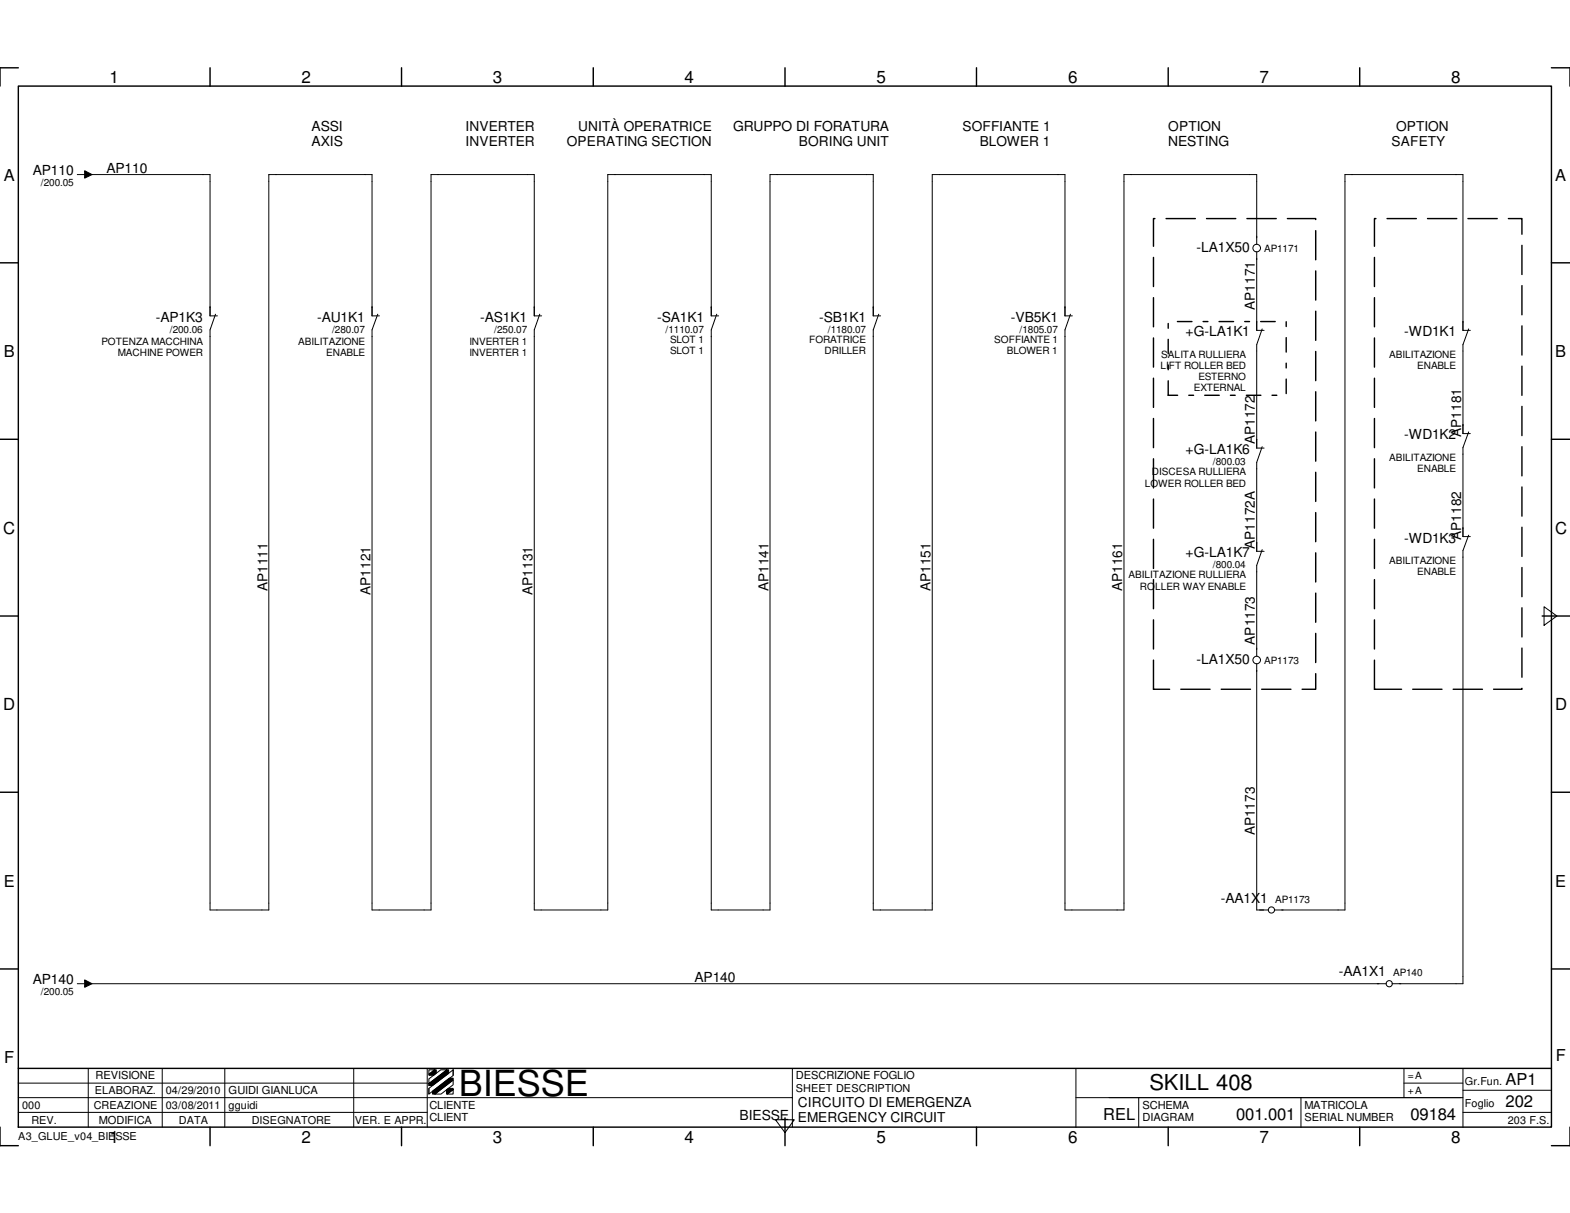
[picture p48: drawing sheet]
<svg xmlns="http://www.w3.org/2000/svg" width="279mm" height="216mm" viewBox="0 0 279 216" stroke-linecap="round" stroke-linejoin="round" font-family="sans-serif">
<defs><g id="words">
<text font-size="6.4" x="81.7" y="195.1">BIESSE</text>
<text font-size="3.9" x="204.6" y="194.1">SKILL 408</text>
<g font-size="3">
<text x="19.5" y="14.7">1</text>
<text x="53.6" y="14.7">2</text>
<text x="87.7" y="14.7">3</text>
<text x="121.8" y="14.7">4</text>
<text x="156" y="14.7">5</text>
<text x="190.1" y="14.7">6</text>
<text x="224.2" y="14.7">7</text>
<text x="258.2" y="14.7">8</text>
<text x=".6" y="95">C</text>
<text x="276.7" y="95">C</text>
<text x=".6" y="126.4">D</text>
<text x="276.7" y="126.4">D</text>
<text x="267.9" y="197">202</text>
<text x="19.5" y="203.5">1</text>
<text x="53.6" y="203.5">2</text>
<text x="87.7" y="203.5">3</text>
<text x="121.8" y="203.5">4</text>
<text x="156" y="203.5">5</text>
<text x="190.1" y="203.5">6</text>
<text x="220" y="199.3">001.001</text>
<text x="224.2" y="203.5">7</text>
<text x="251" y="199.3">09184</text>
<text x="258.2" y="203.5">8</text>
</g>
<g font-size="2.9">
<text x=".7" y="32.1">A</text>
<text x="276.8" y="32.1">A</text>
<text x=".7" y="63.5">B</text>
<text x="276.8" y="63.5">B</text>
<text x=".7" y="157.9">E</text>
<text x="276.8" y="157.9">E</text>
<text x=".8" y="189.2">F</text>
<text x="276.9" y="188.9">F</text>
<text x="267.9" y="193.1">AP1</text>
<text x="196.3" y="199.3">REL</text>
</g>
<g font-size="2.5">
<text x="55.5" y="23.2">ASSI</text>
<text x="130.5" y="23.2">GRUPPO DI FORATURA</text>
<text x="55.5" y="26">AXIS</text>
<text x="207.9" y="26">NESTING</text>
<text x="5.8" y="31.1">AP110</text>
<text x="19" y="30.8">AP110</text>
<text x="212.9" y="44.8">-LA1X50</text>
<text x="27.7" y="57.3">-AP1K3</text>
<text x="56.4" y="57.3">-AU1K1</text>
<text x="85.4" y="57.3">-AS1K1</text>
<text x="116.9" y="57.3">-SA1K1</text>
<text x="145.8" y="57.3">-SB1K1</text>
<text x="179.9" y="57.3">-VB5K1</text>
<text x="211" y="59.9">+G-LA1K1</text>
<text x="249.9" y="59.9">-WD1K1</text>
<text x="211" y="80.8">+G-LA1K6</text>
<text x="249.9" y="78.2">-WD1K2</text>
<text x="211" y="99.1">+G-LA1K7</text>
<text x="249.9" y="96.6">-WD1K3</text>
<text x="212.9" y="118.2">-LA1X50</text>
<text x="217.3" y="160.7">-AA1X1</text>
<text x="238.3" y="173.8">-AA1X1</text>
<text x="5.8" y="175.1">AP140</text>
<text x="123.6" y="174.8">AP140</text>
<text x="131.6" y="199.3">BIESSE</text>
</g>
<g font-size="2.4">
<text x="82.8" y="23.2">INVERTER</text>
<text x="102.9" y="23.2">UNITÀ OPERATRICE</text>
<text x="171.3" y="23.2">SOFFIANTE 1</text>
<text x="207.9" y="23.2">OPTION</text>
<text x="248.5" y="23.2">OPTION</text>
<text x="82.8" y="26">INVERTER</text>
<text x="100.9" y="26">OPERATING SECTION</text>
<text x="142.2" y="26">BORING UNIT</text>
<text x="174.4" y="26">BLOWER 1</text>
<text x="247.6" y="26">SAFETY</text>
<text x="223.3" y="55.1" transform="rotate(-90 223.3 55.1)">AP1171</text>
<text x="260.1" y="77.7" transform="rotate(-90 260.1 77.7)">AP1181</text>
<text x="223.3" y="79" transform="rotate(-90 223.3 79)">AP1172</text>
<text x="223.3" y="97.7" transform="rotate(-90 223.3 97.7)">AP1172A</text>
<text x="260.1" y="96.1" transform="rotate(-90 260.1 96.1)">AP1182</text>
<text x="47.6" y="105.2" transform="rotate(-90 47.6 105.2)">AP1111</text>
<text x="65.9" y="105.8" transform="rotate(-90 65.9 105.8)">AP1121</text>
<text x="94.7" y="105.8" transform="rotate(-90 94.7 105.8)">AP1131</text>
<text x="136.7" y="105.2" transform="rotate(-90 136.7 105.2)">AP1141</text>
<text x="165.6" y="105.2" transform="rotate(-90 165.6 105.2)">AP1151</text>
<text x="199.7" y="105.2" transform="rotate(-90 199.7 105.2)">AP1161</text>
<text x="223.3" y="114.7" transform="rotate(-90 223.3 114.7)">AP1173</text>
<text x="223.3" y="148.7" transform="rotate(-90 223.3 148.7)">AP1173</text>
<text x="142" y="197">CIRCUITO DI EMERGENZA</text>
<text x="142" y="199.8">EMERGENCY CIRCUIT</text>
</g>
<g font-size="2">
<text x="17" y="192.1">REVISIONE</text>
<text x="40.6" y="194.7">GUIDI GIANLUCA</text>
<text x="76.4" y="197.4">CLIENTE</text>
<text x="141.6" y="192.1">DESCRIZIONE FOGLIO</text>
<text x="203.3" y="197.4">SCHEMA</text>
<text x="232.2" y="197.4">MATRICOLA</text>
<text x="17.6" y="200">MODIFICA</text>
<text x="76.4" y="199.6">CLIENT</text>
<text x="203.3" y="199.6">DIAGRAM</text>
<text x="232.2" y="199.6">SERIAL NUMBER</text>
</g>
<g font-size="1.9">
<text x="3.9" y="197.4">000</text>
<text x="16.7" y="197.4">CREAZIONE</text>
<text x="16.9" y="194.7">ELABORAZ.</text>
<text x="29.5" y="194.7">04/29/2010</text>
<text x="29.5" y="197.4">03/08/2011</text>
<text x="40.6" y="197.4">gguidi</text>
<text x="141.6" y="194.4">SHEET DESCRIPTION</text>
<text x="260.7" y="197">Foglio</text>
<text x="260.7" y="193.1">Gr.Fun.</text>
<text x="3.3" y="202.9">A3_GLUE_v04_BIESSE</text>
<text x="5.6" y="200">REV.</text>
<text x="31.8" y="200">DATA</text>
<text x="44.8" y="200">DISEGNATORE</text>
<text x="63.2" y="200">VER. E APPR.</text>
<text x="268.3" y="200">203 F.S.</text>
</g>
<g font-size="1.8">
<text x="7.3" y="33.1">/200.05</text>
<text x="225" y="44.8">AP1171</text>
<text x="30.2" y="59.3">/200.06</text>
<text x="59.1" y="59.3">/280.07</text>
<text x="88" y="59.3">/250.07</text>
<text x="118.4" y="59.3">/1110.07</text>
<text x="147.3" y="59.3">/1180.07</text>
<text x="181.4" y="59.3">/1805.07</text>
<text x="18" y="61.4">POTENZA MACCHINA</text>
<text x="21" y="63.4">MACHINE POWER</text>
<text x="53.1" y="61.4">ABILITAZIONE</text>
<text x="58" y="63.4">ENABLE</text>
<text x="83.5" y="61.4">INVERTER 1</text>
<text x="83.5" y="63.4">INVERTER 1</text>
<text x="119.3" y="61">SLOT 1</text>
<text x="119.3" y="63.1">SLOT 1</text>
<text x="144" y="61">FORATRICE</text>
<text x="146.7" y="63.1">DRILLER</text>
<text x="177" y="61">SOFFIANTE 1</text>
<text x="179.2" y="63.1">BLOWER 1</text>
<text x="206.5" y="65.7">LIFT ROLLER BED</text>
<text x="206.6" y="63.7">SALITA RULLIERA</text>
<text x="247.2" y="63.7">ABILITAZIONE</text>
<text x="252.2" y="65.7">ENABLE</text>
<text x="212.5" y="69.7">EXTERNAL</text>
<text x="213.3" y="67.7">ESTERNO</text>
<text x="215.9" y="82.8">/800.03</text>
<text x="247.2" y="82">ABILITAZIONE</text>
<text x="203.7" y="86.6">LOWER ROLLER BED</text>
<text x="205" y="84.6">DISCESA RULLIERA</text>
<text x="252.2" y="84">ENABLE</text>
<text x="215.9" y="101.2">/800.04</text>
<text x="247.2" y="100.3">ABILITAZIONE</text>
<text x="200.8" y="103">ABILITAZIONE RULLIERA</text>
<text x="202.9" y="105">ROLLER WAY ENABLE</text>
<text x="252.2" y="102.4">ENABLE</text>
<text x="225" y="118.2">AP1173</text>
<text x="226.9" y="160.7">AP1173</text>
<text x="247.9" y="173.8">AP140</text>
<text x="7.3" y="177">/200.05</text>
<text x="250.5" y="192.1">=A</text>
<text x="250.5" y="194.7">+A</text>
</g>
</g></defs>
<g fill="none" stroke="#000" stroke-width=".25">
<path d="M3.3 15.3h272.8v185.3h-272.8zM3.3 12.1h-3.3v3.2M37.4 12.1v3.2M71.5 12.1v3.2M105.6 12.1v3.2M139.7 12.1v3.2M173.8 12.1v3.2M207.9 12.1v3.2M242 12.1v3.2M276.1 12.1h3.3v3.2M0 46.8h3.3M276.1 46.8h3.3"/>
<path d="M0 78.2h3.3M276.1 78.2h3.3M0 109.6h3.3M274.4 109.6h5M0 141h3.3M276.1 141h3.3M0 172.5h3.3M276.1 172.5h3.3M3.3 190.2h272.8M139.7 199v4.9M0 200.6v3.3h3.3M37.4 200.6v3.3"/>
<path d="M71.5 200.6v3.3M105.6 200.6v3.3M173.8 200.6v3.3M207.9 200.6v3.3M242 200.6v3.3M279.4 200.6v3.3h-3.3"/>
</g>
<g fill="none" stroke="#000" stroke-width=".18">
<path d="M13.8 31.1h1.9M15.1 30.4l1.3 .7-1.3 .6zM16.3 31.1h21.1v25.1h1.3M38.4 55.9l-1 2.8v103.3h10.4v-130.9h18.4v25.1h1.3M67.2 55.9l-1 2.8v103.3h10.5v-130.9h18.4v25.1h1.3M96.1 55.9l-1 2.8v103.3h13.1v-130.9h18.4v25.1h1.3M127.5 55.9l-.9 2.8v103.3h10.4v-130.9h18.4v25.1h1.3M156.4 55.9l-1 2.8v103.3h10.5v-130.9h23.6v25.1h1.3M223.6 43.5v-12.4h-23.6v130.9h-10.5v-103.3l1-2.8M223.6 44.8v14h1.4M224.6 58.5l-1 2.8v18.5h1.4M261.4 58.5l-1.1 2.8v15.9h1.4"/>
<path d="M261.7 58.8h-1.4v-27.7h-20.9v130.9h-12.6M224.6 79.5l-1 2.8v15.8h1.4M261.4 76.9l-1.1 2.8v15.8h1.4M224.6 97.8l-1 2.8v16.2M261.4 95.2l-1.1 2.8v77.1h-12.6M223.6 118.1v43.9h2.2M274.8 108l2.3 1.6-2.3 1.7zM13.8 175.1h1.9M15.1 174.4l1.3 .7-1.3 .6zM16.3 175.1h230.4M3.3 195.4h137.7M3.3 198h72.7"/>
<path d="M3.3 192.8h72.7M15.7 190.2v10.4M28.9 190.2v10.4M40 190.2v10.4M62.9 190.2v10.4M76 190.2v10.4M76.3 192.9l3.2-2.5h.3v.7l-2.8 2.1h-.7zM76.3 191.2l1-.8h.3v.6l-.4 .4h-.9zM76.3 193.7l4.3-3.3v1l-4.3 3.3zM76.3 192l2.1-1.6h1.1l-3.2 2.5zM76.3 190.4h1l-1 .8zM76.3 192.9v.4"/>
<path d="M76.3 193.7v1M77 194.2l3-2.3h.6v.3l-3.2 2.5h-.4zM77.4 194.7l3.2-2.5v.9l-2.1 1.6zM79.5 194l.3-.3h.8v.2l-1 .8h-.1zM79.6 194.7l1-.8v.8zM80.6 190.4v1M138 199.3h3.4l-1.7 2.3zM141 190.2v10.4M191.5 195.4h68.8M191.5 190.2v10.4M202.6 195.4v5.2M231.5 195.4v5.2"/>
<path d="M249.9 192.8h10.4M249.9 190.2v5.2M260.3 190.2v10.4M260.3 198h15.8M260.3 194.1h15.8"/>
<circle cx="223.6" cy="44.2" r=".68"/>
<circle cx="223.6" cy="117.5" r=".68"/>
<circle cx="226.3" cy="162" r=".55"/>
<circle cx="247.2" cy="175.1" r=".55"/>
</g>
<g fill="#000">
<path d="M15.1 30.4l1.3 .7-1.3 .6zM15.1 174.4l1.3 .7-1.3 .6z"/>
<path d="M76.3 191.2l1-.8h.3v.6l-.4 .4h-.9z" fill-rule="evenodd"/>
<path d="M77 194.2l3-2.3h.6v.3l-3.2 2.5h-.4z" fill-rule="evenodd"/>
<path d="M76.3 192.9l3.2-2.5h.3v.7l-2.8 2.1h-.7z" fill-rule="evenodd"/>
<path d="M79.5 194l.3-.3h.8v.2l-1 .8h-.1z" fill-rule="evenodd"/>
</g>
<path d="M205.3 122.7v-83.8h28.8v83.8h-28.8M244.6 122.7v-83.8h26.2v83.8h-26.2" fill="none" stroke="#000" stroke-width=".25" stroke-dasharray="5.2 2"/>
<path d="M207.9 70.4v-13.2h21v13.2h-21" fill="none" stroke="#000" stroke-width=".25" stroke-dasharray="2.6 2 .8 2"/>
<use href="#words"/>
</svg>
